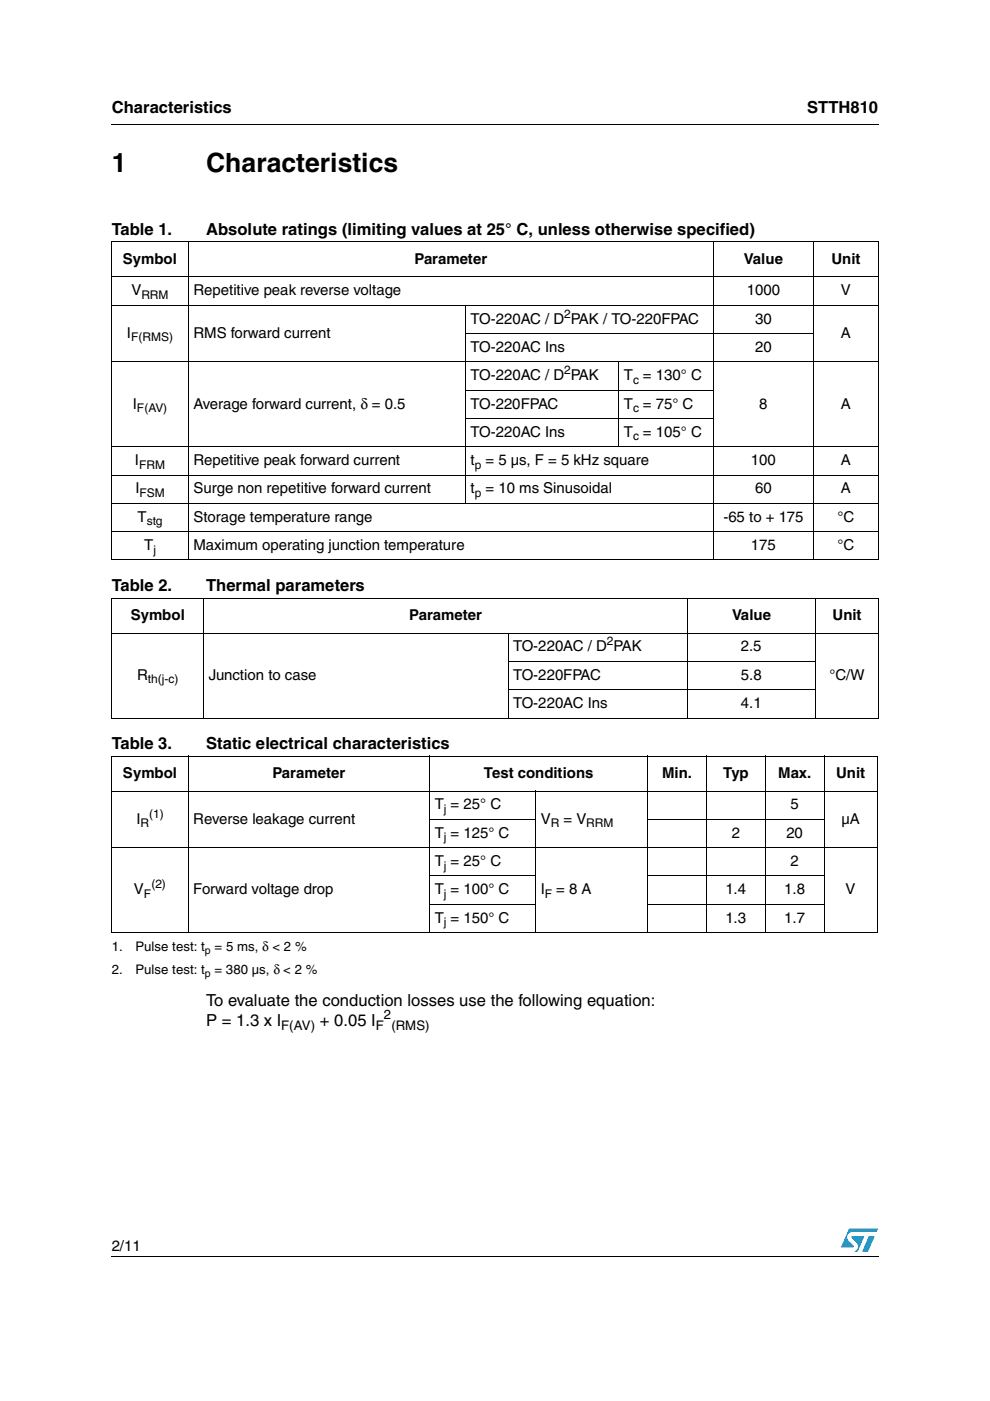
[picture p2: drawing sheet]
<svg xmlns="http://www.w3.org/2000/svg" width="210mm" height="297mm" viewBox="0 0 210 297" stroke-linecap="round" stroke-linejoin="round" font-family="sans-serif">
<defs><g id="words">
<g font-size="5.6">
<text x="23.7" y="36.4">1</text>
<text x="43.7" y="36.4">Characteristics</text>
</g>
<g font-size="3.5">
<text x="23.7" y="23.9">Characteristics</text>
<text x="171.1" y="23.9">STTH810</text>
<text x="23.7" y="49.8">Table 1.</text>
<text x="43.7" y="49.8">Absolute ratings (limiting values at 25° C, unless otherwise specified)</text>
<text x="23.7" y="125.3">Table 2.</text>
<text x="43.7" y="125.3">Thermal parameters</text>
<text x="23.7" y="158.8">Table 3.</text>
<text x="43.7" y="158.8">Static electrical characteristics</text>
<text x="43.7" y="213.2">To evaluate the conduction losses use the following equation:</text>
<text x="43.7" y="217.5">P = 1.3 x I</text>
<text x="67.8" y="217.5">+ 0.05 I</text>
</g>
<g font-size="3.2">
<text x="26.1" y="55.9">Symbol</text>
<text x="87.9" y="55.9">Parameter</text>
<text x="157.7" y="55.9">Value</text>
<text x="176.3" y="55.9">Unit</text>
<text x="27.9" y="62.6">V</text>
<text x="41" y="62.6">Repetitive peak reverse voltage</text>
<text x="158.3" y="62.6">1000</text>
<text x="178.3" y="62.6">V</text>
<text x="26.9" y="71.6">I</text>
<text x="41" y="71.6">RMS forward current</text>
<text x="99.8" y="68.6">TO-220AC / D PAK / TO-220FPAC</text>
<text x="160.1" y="68.6">30</text>
<text x="178.3" y="71.6">A</text>
<text x="99.8" y="74.6">TO-220AC Ins</text>
<text x="160.1" y="74.6">20</text>
<text x="99.8" y="80.6">TO-220AC / D PAK</text>
<text x="132.3" y="80.6">T = 130° C</text>
<text x="28.2" y="86.6">I</text>
<text x="41" y="86.6">Average forward current, δ = 0.5</text>
<text x="99.8" y="86.6">TO-220FPAC</text>
<text x="132.3" y="86.6">T = 75° C</text>
<text x="161" y="86.6">8</text>
<text x="178.3" y="86.6">A</text>
<text x="99.8" y="92.6">TO-220AC Ins</text>
<text x="132.3" y="92.6">T = 105° C</text>
<text x="28.6" y="98.6">I</text>
<text x="41" y="98.6">Repetitive peak forward current</text>
<text x="99.8" y="98.6">t</text>
<text x="103" y="98.6">= 5 µs, F = 5 kHz square</text>
<text x="159.2" y="98.6">100</text>
<text x="178.3" y="98.6">A</text>
<text x="28.7" y="104.6">I</text>
<text x="41" y="104.6">Surge non repetitive forward current</text>
<text x="99.8" y="104.6">t</text>
<text x="103" y="104.6">= 10 ms Sinusoidal</text>
<text x="160.1" y="104.6">60</text>
<text x="178.3" y="104.6">A</text>
<text x="29.2" y="110.6">T</text>
<text x="41" y="110.6">Storage temperature range</text>
<text x="153.4" y="110.6">-65 to + 175</text>
<text x="177.6" y="110.6">°C</text>
<text x="30.6" y="116.6">T</text>
<text x="41" y="116.6">Maximum operating junction temperature</text>
<text x="159.2" y="116.6">175</text>
<text x="177.6" y="116.6">°C</text>
<text x="27.7" y="131.4">Symbol</text>
<text x="86.8" y="131.4">Parameter</text>
<text x="155.2" y="131.4">Value</text>
<text x="176.5" y="131.4">Unit</text>
<text x="108.8" y="138.1">TO-220AC / D PAK</text>
<text x="157.1" y="138.1">2.5</text>
<text x="29.1" y="144.1">R</text>
<text x="44.3" y="144.1">Junction to case</text>
<text x="108.8" y="144.1">TO-220FPAC</text>
<text x="157.1" y="144.1">5.8</text>
<text x="175.9" y="144.1">°C/W</text>
<text x="108.8" y="150.1">TO-220AC Ins</text>
<text x="157.1" y="150.1">4.1</text>
<text x="26.1" y="164.9">Symbol</text>
<text x="57.8" y="164.9">Parameter</text>
<text x="102.6" y="164.9">Test conditions</text>
<text x="140.4" y="164.9">Min.</text>
<text x="153.3" y="164.9">Typ</text>
<text x="165" y="164.9">Max.</text>
<text x="177.3" y="164.9">Unit</text>
<text x="92.2" y="171.6">T = 25° C</text>
<text x="167.6" y="171.6">5</text>
<text x="28.9" y="174.6">I</text>
<text x="41" y="174.6">Reverse leakage current</text>
<text x="92.2" y="177.6">T = 125° C</text>
<text x="114.6" y="174.6">V</text>
<text x="119.5" y="174.6">= V</text>
<text x="155.2" y="177.6">2</text>
<text x="166.8" y="177.6">20</text>
<text x="178.4" y="174.6">µA</text>
<text x="92.2" y="183.6">T = 25° C</text>
<text x="167.6" y="183.6">2</text>
<text x="28.4" y="189.6">V</text>
<text x="41" y="189.6">Forward voltage drop</text>
<text x="92.2" y="189.6">T = 100° C</text>
<text x="114.6" y="189.6">I</text>
<text x="117.9" y="189.6">= 8 A</text>
<text x="153.8" y="189.6">1.4</text>
<text x="166.3" y="189.6">1.8</text>
<text x="179.3" y="189.6">V</text>
<text x="92.2" y="195.6">T = 150° C</text>
<text x="153.8" y="195.6">1.3</text>
<text x="166.3" y="195.6">1.7</text>
<text x="23.7" y="265.1">2/11</text>
</g>
<g font-size="2.8">
<text x="23.7" y="201.6">1.</text>
<text x="28.7" y="201.6">Pulse test: t</text>
<text x="45.5" y="201.6">= 5 ms, δ &lt; 2 %</text>
<text x="23.7" y="206.4">2.</text>
<text x="28.7" y="206.4">Pulse test: t</text>
<text x="45.5" y="206.4">= 380 µs, δ &lt; 2 %</text>
<text x="59.6" y="218.4">F(AV)</text>
<text x="79.7" y="218.4">F (RMS)</text>
<text x="81.4" y="216.1">2</text>
</g>
<g font-size="2.5">
<text x="30" y="63.4">RRM</text>
<text x="119.6" y="67.4">2</text>
<text x="27.8" y="72.4">F(RMS)</text>
<text x="119.6" y="79.3">2</text>
<text x="134.2" y="81.4">c</text>
<text x="29" y="87.4">F(AV)</text>
<text x="134.2" y="87.4">c</text>
<text x="134.2" y="93.4">c</text>
<text x="29.5" y="99.4">FRM</text>
<text x="100.7" y="99.4">p</text>
<text x="29.6" y="105.4">FSM</text>
<text x="100.7" y="105.4">p</text>
<text x="31.1" y="111.4">stg</text>
<text x="32.5" y="117.4">j</text>
<text x="128.7" y="136.8">2</text>
<text x="31.4" y="144.9">th(j-c)</text>
<text x="31.6" y="173.4">(1)</text>
<text x="94.1" y="172.4">j</text>
<text x="29.8" y="175.4">R</text>
<text x="94.1" y="178.4">j</text>
<text x="116.8" y="175.4">R</text>
<text x="124.3" y="175.4">RRM</text>
<text x="94.1" y="184.4">j</text>
<text x="30.5" y="190.4">F</text>
<text x="32.1" y="188.3">(2)</text>
<text x="94.1" y="190.4">j</text>
<text x="115.5" y="190.4">F</text>
<text x="94.1" y="196.4">j</text>
</g>
<g font-size="2.2">
<text x="43.4" y="202.3">p</text>
<text x="43.4" y="207.1">p</text>
</g>
</g></defs>
<g fill="#0099d8">
<path d="M184.2 262.1h1.3l-1.5 3.3h-1.2z"/>
<path d="M180 260.5h6.2l-.4 .7h-5.1a1.11 1.11 0 0 0-1 .7 1.11 1.11 0 0 0 .3 1.2l1 1-.1 .3-2.6 .1z"/>
<path d="M180.6 262.1h2.7l-1.5 3.3-.6-.1a1.16 1.16 0 0 0 .4-1.8l-1-1z"/>
</g>
<path d="M23.6 26.2l.1 .2zM23.6 266.3l.1 .1z" fill="#000"/>
<g fill="none" stroke="#000" stroke-width=".21">
<path d="M23.7 26.3h162.6M23.6 51.3h162.7M23.6 58.7h162.7M23.7 51.4v67.2M40 51.2v67.6M151.2 51.2v67.6M172.5 51.2v67.6M186.2 51.4v67.2M23.6 64.7h162.7M23.6 76.7h162.7M98.6 70.7h74M98.7 64.6v42.2"/>
<path d="M131.2 76.6v18.2M23.6 94.7h162.7M98.6 82.7h52.7M98.6 88.7h52.7M23.6 100.7h162.7M23.6 106.7h162.7M23.6 112.7h162.7M23.6 118.7h162.7M23.6 126.8h162.8M23.6 134.2h162.8M23.7 126.9v25.2M43.2 126.7v25.6"/>
<path d="M107.7 134.2v18.1M145.8 126.7v25.6M172.8 126.7v25.6M186.4 126.9v25.2M23.6 152.2h162.8M107.7 140.2h65.2M107.7 146.2h65.2M23.6 160.3h162.5M23.6 167.7h162.5M23.6 179.7h162.5M23.7 160.4v37.3M39.9 160.2v37.6"/>
<path d="M91 173.7h22.7M91.1 160.2v37.6M113.6 167.6v30.2M137.2 173.7h37.6M137.3 160.2v37.6M149.8 160.2v37.6M162.3 160.2v37.6M174.8 160.2v37.6M186 160.4v37.3M23.6 197.7h162.5M91 185.7h22.7M91 191.7h22.7"/>
<path d="M137.2 185.7h37.6M137.2 191.7h37.6M23.7 266.4h162.6"/>
</g>
<use href="#words"/>
</svg>
